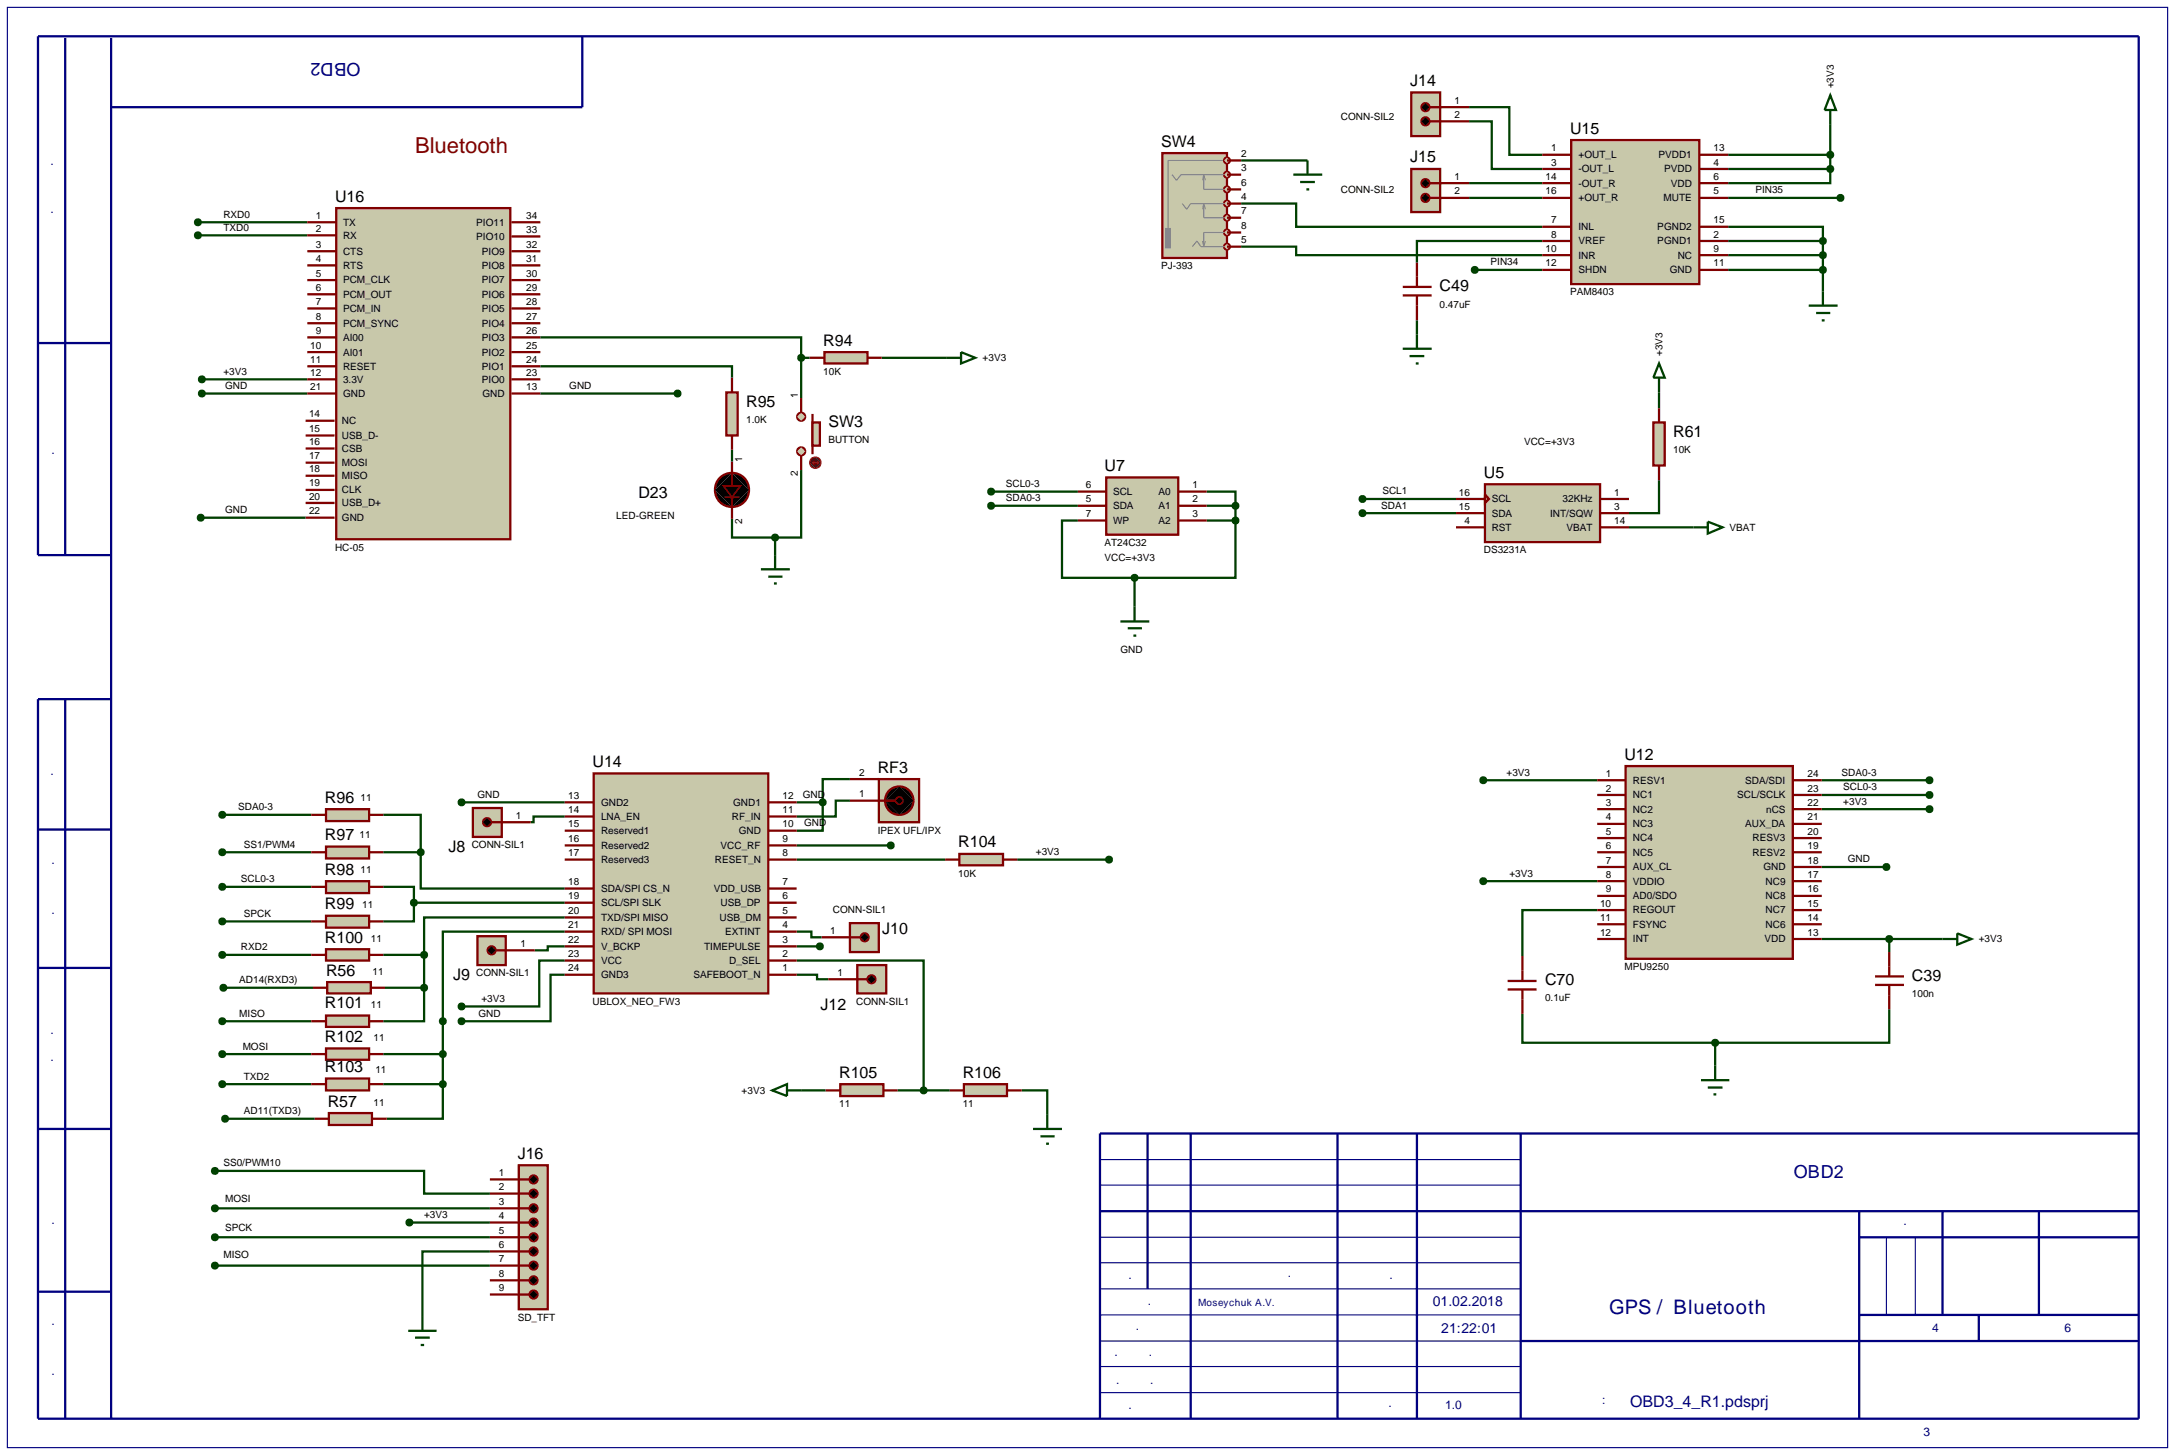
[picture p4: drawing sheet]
<svg xmlns="http://www.w3.org/2000/svg" width="384mm" height="257mm" viewBox="0 0 384 257" stroke-linecap="round" stroke-linejoin="round" font-family="sans-serif">
<defs><g id="words">
<text font-size="3.9" fill="#800000" x="73.2" y="27">Bluetooth</text>
<text font-size="3.5" fill="#000080" x="283.8" y="231.8">GPS / Bluetooth</text>
<g font-size="3.2" fill="#000080">
<text x="63.6" y="11.2" transform="rotate(-180 63.6 11.2)">OBD2</text>
<text x="316.4" y="207.7">OBD2</text>
</g>
<g font-size="2.8">
<text x="248.7" y="15.2">J14</text>
<text x="276.9" y="23.6">U15</text>
<text x="204.8" y="25.9">SW4</text>
<text x="248.7" y="28.7">J15</text>
<text x="59.1" y="35.6">U16</text>
<text x="253.9" y="51.4">C49</text>
<text x="145.2" y="61">R94</text>
<text x="131.6" y="71.8">R95</text>
<text x="146.1" y="75.3">SW3</text>
<text x="295.1" y="77.1">R61</text>
<text x="194.8" y="83.1">U7</text>
<text x="112.6" y="87.8">D23</text>
<text x="261.7" y="84.3">U5</text>
<text x="104.5" y="135.3">U14</text>
<text x="154.8" y="136.3">RF3</text>
<text x="286.5" y="134">U12</text>
<text x="57.3" y="141.6">R96</text>
<text x="57.3" y="148.2">R97</text>
<text x="169" y="149.5">R104</text>
<text x="57.3" y="154.3">R98</text>
<text x="79.1" y="150.3">J8</text>
<text x="57.3" y="160.4">R99</text>
<text x="57.3" y="166.3">R100</text>
<text x="155.6" y="164.7">J10</text>
<text x="57.5" y="172.1">R56</text>
<text x="79.9" y="172.9">J9</text>
<text x="272.5" y="173.8">C70</text>
<text x="337.2" y="173">C39</text>
<text x="57.3" y="177.9">R101</text>
<text x="144.7" y="178.2">J12</text>
<text x="57.3" y="183.8">R102</text>
<text x="57.3" y="189.1">R103</text>
<text x="148" y="190.1">R105</text>
<text x="169.8" y="190.1">R106</text>
<text x="57.8" y="195.2">R57</text>
<text x="91.3" y="204.4">J16</text>
</g>
<text font-size="2.8" fill="#000080" x="287.5" y="248.1">OBD3_4_R1.pdsprj</text>
<g font-size="2.5" fill="#000080">
<text x="252.7" y="230.3">01.02.2018</text>
<text x="254.2" y="235">21:22:01</text>
</g>
<g font-size="2.1" fill="#000080">
<text x="9.3" y="42.7" transform="rotate(-90 9.3 42.7)">Перв. примен.</text>
<text x="9.5" y="86.3" transform="rotate(-90 9.5 86.3)">Справ. №</text>
<text x="9.3" y="141.9" transform="rotate(-90 9.3 141.9)">Подп. и дата</text>
<text x="9.5" y="165.2" transform="rotate(-90 9.5 165.2)">Инв. № дубл.</text>
<text x="9.3" y="192.2" transform="rotate(-90 9.3 192.2)">Взам. инв. №</text>
<text x="9.5" y="221.1" transform="rotate(-90 9.5 221.1)">Подп. и дата</text>
<text x="332.2" y="216.1">Лит.</text>
<text x="195.1" y="225.5">Изм.</text>
<text x="218.4" y="225.2">№ докум.</text>
<text x="240" y="225.5">Подп.</text>
<text x="195.3" y="230.1">Разраб.</text>
<text x="195.3" y="234.6">Пров.</text>
<text x="195.3" y="239.2">Т.контр.</text>
<text x="340.8" y="234.9">4</text>
<text x="364.1" y="234.9">6</text>
<text x="195.3" y="244">Н.контр.</text>
<text x="9.5" y="246.5" transform="rotate(-90 9.5 246.5)">Инв. № подл.</text>
<text x="195.6" y="248.4">Утв.</text>
<text x="239" y="248.1">Ревиз.</text>
<text x="254.9" y="248.4">1.0</text>
<text x="269" y="247.6">Файл проекта:</text>
<text x="329.7" y="253.2">Формат А3</text>
</g>
<g font-size="1.8">
<text x="323.4" y="15.6" transform="rotate(-90 323.4 15.6)">+3V3</text>
<text x="236.5" y="21.1">CONN-SIL2</text>
<text x="256.5" y="18.3">1</text>
<text x="256.5" y="20.8">2</text>
<text x="218.9" y="27.7">2</text>
<text x="273.6" y="29.2">3</text>
<text x="273.6" y="26.7">1</text>
<text x="278.4" y="27.9">+OUT_L</text>
<text x="292.5" y="27.9">PVDD1</text>
<text x="302.2" y="26.7">13</text>
<text x="302.2" y="29.2">4</text>
<text x="218.9" y="35.3">4</text>
<text x="218.9" y="32.8">6</text>
<text x="218.9" y="30.2">3</text>
<text x="236.5" y="34.1">CONN-SIL2</text>
<text x="256.5" y="31.7">1</text>
<text x="256.5" y="34.3">2</text>
<text x="272.6" y="34.3">16</text>
<text x="272.6" y="31.7">14</text>
<text x="278.4" y="35.5">+OUT_R</text>
<text x="278.4" y="30.4">-OUT_L</text>
<text x="278.4" y="32.9">-OUT_R</text>
<text x="293.4" y="35.5">MUTE</text>
<text x="293.5" y="30.4">PVDD</text>
<text x="294.7" y="32.9">VDD</text>
<text x="302.2" y="31.7">6</text>
<text x="302.2" y="34.3">5</text>
<text x="309.6" y="34.1">PIN35</text>
<text x="39.4" y="38.4">RXD0</text>
<text x="39.4" y="40.7">TXD0</text>
<text x="55.7" y="40.9">2</text>
<text x="55.7" y="38.6">1</text>
<text x="60.5" y="39.8">TX</text>
<text x="84" y="39.8">PIO11</text>
<text x="92.8" y="38.6">34</text>
<text x="92.8" y="41.1">33</text>
<text x="218.9" y="40.4">8</text>
<text x="218.9" y="37.8">7</text>
<text x="273.6" y="39.4">7</text>
<text x="273.6" y="41.9">8</text>
<text x="278.4" y="40.6">INL</text>
<text x="292.3" y="40.6">PGND2</text>
<text x="302.2" y="41.9">2</text>
<text x="302.2" y="39.4">15</text>
<text x="55.7" y="46.2">4</text>
<text x="55.7" y="43.7">3</text>
<text x="60.5" y="42.1">RX</text>
<text x="60.5" y="47.4">RTS</text>
<text x="60.5" y="44.9">CTS</text>
<text x="84" y="42.3">PIO10</text>
<text x="85" y="44.9">PIO9</text>
<text x="85" y="47.4">PIO8</text>
<text x="92.8" y="43.7">32</text>
<text x="92.8" y="46.2">31</text>
<text x="204.8" y="47.5">PJ-393</text>
<text x="218.9" y="42.9">5</text>
<text x="262.9" y="46.8">PIN34</text>
<text x="272.6" y="44.4">10</text>
<text x="272.6" y="47">12</text>
<text x="278.4" y="43.1">VREF</text>
<text x="278.4" y="45.6">INR</text>
<text x="292.3" y="43.1">PGND1</text>
<text x="295.9" y="45.6">NC</text>
<text x="302.2" y="47">11</text>
<text x="302.2" y="44.4">9</text>
<text x="55.7" y="48.8">5</text>
<text x="55.7" y="53.8">7</text>
<text x="55.7" y="51.3">6</text>
<text x="60.5" y="50">PCM_CLK</text>
<text x="60.5" y="52.5">PCM_OUT</text>
<text x="85" y="50">PIO7</text>
<text x="85" y="52.5">PIO6</text>
<text x="92.8" y="48.8">30</text>
<text x="92.8" y="51.3">29</text>
<text x="92.8" y="53.8">28</text>
<text x="276.9" y="52.1">PAM8403</text>
<text x="278.4" y="48.2">SHDN</text>
<text x="294.5" y="48.2">GND</text>
<text x="55.7" y="58.9">9</text>
<text x="55.7" y="56.4">8</text>
<text x="60.5" y="55">PCM_IN</text>
<text x="60.5" y="57.6">PCM_SYNC</text>
<text x="85" y="55">PIO5</text>
<text x="85" y="57.6">PIO4</text>
<text x="92.8" y="56.4">27</text>
<text x="92.8" y="58.9">26</text>
<text x="253.9" y="54.3">0.47uF</text>
<text x="54.7" y="61.5">10</text>
<text x="54.7" y="64">11</text>
<text x="60.5" y="62.7">AI01</text>
<text x="60.5" y="65.2">RESET</text>
<text x="60.5" y="60.1">AI00</text>
<text x="85" y="62.7">PIO2</text>
<text x="85" y="65.2">PIO1</text>
<text x="85" y="60.1">PIO3</text>
<text x="92.8" y="61.5">25</text>
<text x="92.8" y="64">24</text>
<text x="173.3" y="63.7">+3V3</text>
<text x="293.2" y="62.8" transform="rotate(-90 293.2 62.8)">+3V3</text>
<text x="39.4" y="66.1">+3V3</text>
<text x="39.7" y="68.6">GND</text>
<text x="54.7" y="66.3">12</text>
<text x="54.7" y="68.8">21</text>
<text x="60.5" y="67.5">3.3V</text>
<text x="60.5" y="70">GND</text>
<text x="85" y="67.5">PIO0</text>
<text x="85.1" y="70">GND</text>
<text x="92.8" y="66.3">23</text>
<text x="92.8" y="68.8">13</text>
<text x="100.4" y="68.6">GND</text>
<text x="140.7" y="70.2" transform="rotate(-90 140.7 70.2)">1</text>
<text x="145.2" y="66.1">10K</text>
<text x="54.5" y="73.6">14</text>
<text x="54.5" y="76.2">15</text>
<text x="60.3" y="74.8">NC</text>
<text x="60.3" y="77.4">USB_D-</text>
<text x="131.6" y="74.6">1.0K</text>
<text x="54.5" y="78.5">16</text>
<text x="54.5" y="81">17</text>
<text x="54.5" y="83.3">18</text>
<text x="60.3" y="79.7">CSB</text>
<text x="60.3" y="82.2">MOSI</text>
<text x="130.9" y="81.4" transform="rotate(-90 130.9 81.4)">1</text>
<text x="140.7" y="83.9" transform="rotate(-90 140.7 83.9)">2</text>
<text x="146.1" y="78.1">BUTTON</text>
<text x="268.8" y="78.5">VCC=+3V3</text>
<text x="295.1" y="79.9">10K</text>
<text x="54.5" y="85.8">19</text>
<text x="54.5" y="88.1">20</text>
<text x="60.3" y="84.5">MISO</text>
<text x="60.3" y="87">CLK</text>
<text x="60.3" y="89.3">USB_D+</text>
<text x="177.4" y="85.9">SCL0-3</text>
<text x="177.4" y="88.4">SDA0-3</text>
<text x="191.5" y="86.1">6</text>
<text x="191.5" y="88.6">5</text>
<text x="196.3" y="87.3">SCL</text>
<text x="196.3" y="89.8">SDA</text>
<text x="204.3" y="89.8">A1</text>
<text x="204.3" y="87.3">A0</text>
<text x="210.3" y="88.6">2</text>
<text x="210.3" y="86.1">1</text>
<text x="243.6" y="89.7">SDA1</text>
<text x="243.8" y="87.2">SCL1</text>
<text x="257.3" y="89.9">15</text>
<text x="257.3" y="87.4">16</text>
<text x="263.1" y="88.6">SCL</text>
<text x="275.6" y="88.6">32KHz</text>
<text x="284.7" y="89.9">3</text>
<text x="284.7" y="87.4">1</text>
<text x="39.7" y="90.5">GND</text>
<text x="54.5" y="90.7">22</text>
<text x="60.3" y="91.9">GND</text>
<text x="108.7" y="91.6">LED-GREEN</text>
<text x="130.9" y="92.5" transform="rotate(-90 130.9 92.5)">2</text>
<text x="191.5" y="91.2">7</text>
<text x="196.3" y="92.4">WP</text>
<text x="204.3" y="92.4">A2</text>
<text x="210.3" y="91.2">3</text>
<text x="258.3" y="92.4">4</text>
<text x="263.1" y="91.1">SDA</text>
<text x="263.1" y="93.6">RST</text>
<text x="273.4" y="91.1">INT/SQW</text>
<text x="276.3" y="93.6">VBAT</text>
<text x="284.7" y="92.4">14</text>
<text x="305" y="93.6">VBAT</text>
<text x="59.1" y="97.1">HC-05</text>
<text x="194.8" y="96.3">AT24C32</text>
<text x="194.8" y="98.9">VCC=+3V3</text>
<text x="261.7" y="97.6">DS3231A</text>
<text x="197.6" y="115.2">GND</text>
<text x="151.5" y="136.8">2</text>
<text x="265.7" y="136.8">+3V3</text>
<text x="283.2" y="137">1</text>
<text x="318.8" y="137">24</text>
<text x="324.8" y="136.8">SDA0-3</text>
<text x="42" y="142.9">SDA0-3</text>
<text x="63.6" y="141.2">11</text>
<text x="84.2" y="140.7">GND</text>
<text x="100.2" y="140.9">13</text>
<text x="100.2" y="143.4">14</text>
<text x="106" y="142.1">GND2</text>
<text x="129.3" y="142.1">GND1</text>
<text x="138" y="143.4">11</text>
<text x="138" y="140.9">12</text>
<text x="141.6" y="140.7">GND</text>
<text x="151.5" y="140.6">1</text>
<text x="283.2" y="142.1">3</text>
<text x="283.2" y="139.6">2</text>
<text x="288" y="143.3">NC2</text>
<text x="288" y="140.8">NC1</text>
<text x="288" y="138.2">RESV1</text>
<text x="306.4" y="140.8">SCL/SCLK</text>
<text x="307.8" y="138.2">SDA/SDI</text>
<text x="311.5" y="143.3">nCS</text>
<text x="318.8" y="142.1">22</text>
<text x="318.8" y="139.6">23</text>
<text x="325.1" y="139.4">SCL0-3</text>
<text x="325.1" y="141.9">+3V3</text>
<text x="43" y="149.5">SS1/PWM4</text>
<text x="63.4" y="147.8">11</text>
<text x="83.2" y="149.6">CONN-SIL1</text>
<text x="91" y="144.4">1</text>
<text x="100.2" y="145.9">15</text>
<text x="100.2" y="148.5">16</text>
<text x="106" y="144.6">LNA_EN</text>
<text x="106" y="147.1">Reserved1</text>
<text x="106" y="149.7">Reserved2</text>
<text x="127.1" y="149.7">VCC_RF</text>
<text x="129.1" y="144.6">RF_IN</text>
<text x="130.3" y="147.1">GND</text>
<text x="138" y="148.5">9</text>
<text x="138" y="145.9">10</text>
<text x="141.8" y="145.7">GND</text>
<text x="154.8" y="147">IPEX UFL/IPX</text>
<text x="283.2" y="149.7">6</text>
<text x="283.2" y="147.2">5</text>
<text x="283.2" y="144.7">4</text>
<text x="288" y="148.4">NC4</text>
<text x="288" y="145.9">NC3</text>
<text x="307.8" y="145.9">AUX_DA</text>
<text x="309.1" y="148.4">RESV3</text>
<text x="318.8" y="149.7">19</text>
<text x="318.8" y="147.2">20</text>
<text x="318.8" y="144.7">21</text>
<text x="42.5" y="155.6">SCL0-3</text>
<text x="63.6" y="153.9">11</text>
<text x="100.2" y="151">17</text>
<text x="106" y="152.2">Reserved3</text>
<text x="126.1" y="152.2">RESET_N</text>
<text x="138" y="151">8</text>
<text x="169" y="154.6">10K</text>
<text x="182.7" y="150.8">+3V3</text>
<text x="266.2" y="154.6">+3V3</text>
<text x="283.2" y="152.3">7</text>
<text x="283.2" y="154.8">8</text>
<text x="288" y="153.5">AUX_CL</text>
<text x="288" y="150.9">NC5</text>
<text x="288" y="156">VDDIO</text>
<text x="309.1" y="150.9">RESV2</text>
<text x="311" y="153.5">GND</text>
<text x="311.4" y="156">NC9</text>
<text x="318.8" y="152.3">18</text>
<text x="318.8" y="154.8">17</text>
<text x="325.9" y="152.1">GND</text>
<text x="43" y="161.7">SPCK</text>
<text x="63.9" y="160.2">11</text>
<text x="100.2" y="161.2">20</text>
<text x="100.2" y="156.1">18</text>
<text x="100.2" y="158.6">19</text>
<text x="106" y="157.3">SDA/SPI CS_N</text>
<text x="106" y="159.8">SCL/SPI SLK</text>
<text x="125.9" y="157.3">VDD_USB</text>
<text x="127.1" y="159.8">USB_DP</text>
<text x="138" y="161.2">5</text>
<text x="138" y="158.6">6</text>
<text x="138" y="156.1">7</text>
<text x="146.9" y="161">CONN-SIL1</text>
<text x="282.2" y="159.9">10</text>
<text x="283.2" y="157.4">9</text>
<text x="288" y="161.1">REGOUT</text>
<text x="288" y="158.6">AD0/SDO</text>
<text x="311.4" y="161.1">NC7</text>
<text x="311.4" y="158.6">NC8</text>
<text x="318.8" y="159.9">15</text>
<text x="318.8" y="157.4">16</text>
<text x="42.5" y="167.6">RXD2</text>
<text x="65.4" y="166.1">11</text>
<text x="91.8" y="167">1</text>
<text x="100.2" y="163.7">21</text>
<text x="100.2" y="166.3">22</text>
<text x="106" y="162.4">TXD/SPI MISO</text>
<text x="106" y="164.9">RXD/ SPI MOSI</text>
<text x="106" y="167.5">V_BCKP</text>
<text x="124.2" y="167.5">TIMEPULSE</text>
<text x="126.9" y="162.4">USB_DM</text>
<text x="127.9" y="164.9">EXTINT</text>
<text x="138" y="166.3">3</text>
<text x="138" y="163.7">4</text>
<text x="146.4" y="164.7">1</text>
<text x="282.2" y="165">12</text>
<text x="282.2" y="162.4">11</text>
<text x="288" y="166.2">INT</text>
<text x="288" y="163.6">FSYNC</text>
<text x="311.2" y="166.2">VDD</text>
<text x="311.4" y="163.6">NC6</text>
<text x="318.8" y="165">13</text>
<text x="318.8" y="162.4">14</text>
<text x="349" y="166.2">+3V3</text>
<text x="42.2" y="173.4">AD14(RXD3)</text>
<text x="65.7" y="171.9">11</text>
<text x="84" y="172.2">CONN-SIL1</text>
<text x="100.2" y="168.8">23</text>
<text x="100.2" y="171.3">24</text>
<text x="106" y="170">VCC</text>
<text x="106" y="172.5">GND3</text>
<text x="122.3" y="172.5">SAFEBOOT_N</text>
<text x="128.6" y="170">D_SEL</text>
<text x="138" y="171.3">1</text>
<text x="138" y="168.8">2</text>
<text x="147.7" y="172.1">1</text>
<text x="286.5" y="171.1">MPU9250</text>
<text x="42.2" y="179.3">MISO</text>
<text x="65.4" y="177.8">11</text>
<text x="84.4" y="179.3">GND</text>
<text x="84.9" y="176.7">+3V3</text>
<text x="104.5" y="177.2">UBLOX_NEO_FW3</text>
<text x="151" y="177.2">CONN-SIL1</text>
<text x="272.5" y="176.6">0.1uF</text>
<text x="337.2" y="175.8">100n</text>
<text x="42.8" y="185.1">MOSI</text>
<text x="65.9" y="183.6">11</text>
<text x="43" y="190.4">TXD2</text>
<text x="66.2" y="189.2">11</text>
<text x="43" y="196.5">AD11(TXD3)</text>
<text x="65.9" y="195">11</text>
<text x="130.8" y="192.9">+3V3</text>
<text x="148" y="195.3">11</text>
<text x="169.8" y="195.3">11</text>
<text x="39.4" y="205.7">SS0/PWM10</text>
<text x="88" y="207.4">1</text>
<text x="88" y="209.9">2</text>
<text x="39.7" y="212">MOSI</text>
<text x="74.8" y="214.8">+3V3</text>
<text x="88" y="212.5">3</text>
<text x="88" y="215">4</text>
<text x="39.4" y="221.9">MISO</text>
<text x="39.7" y="217.1">SPCK</text>
<text x="88" y="217.6">5</text>
<text x="88" y="220.1">6</text>
<text x="88" y="222.6">7</text>
<text x="88" y="225.2">8</text>
<text x="88" y="227.7">9</text>
<text x="91.3" y="232.9">SD_TFT</text>
</g>
<text font-size="1.8" fill="#000080" x="211.3" y="230.4">Moseychuk A.V.</text>
</g></defs>
<path d="M1.3 1.3h381v254h-381zM194 218.2h74.2M194 209h74.2M194 204.5h74.2M332.7 218.2v13.7M337.8 218.2v13.7M194 222.7h74.2M194 231.9h74.2M194 236.5h74.2M194 227.3h74.2M194 241h74.2M194 245.6h74.2" fill="none" stroke="#000080" stroke-width=".2"/>
<g fill="none" stroke="#000080" stroke-width=".4">
<path d="M11.5 6.7v91.2M19.6 6.7v243.5M102.7 6.4v12.5h-83.1M6.7 60.5h12.9M19.6 97.9h-12.9v-91.5h370.5v243.8h-370.5v-126.9h12.9M11.5 123.3v126.9M6.7 146.3h12.9M6.7 170.7h12.9M6.7 199.1h12.9M202.4 199.9v27.4M210 199.9v50.3M235.9 199.9v50.3"/>
<path d="M249.9 199.9v50.3M268.2 199.9v50.3M377.2 199.9h-183.2v50.3M194 213.6h183.2M327.9 213.6v36.6M327.9 218.2h49.3M342.6 213.6v18.3M359.6 213.6v18.3M6.7 227.8h12.9M268.2 236.5h109M327.9 231.9h49.3M349 231.9v4.6"/>
</g>
<g fill="none" stroke="#004000" stroke-width=".4">
<path d="M259.1 18.9h7.1v8.4h5.8M34.9 39.2h19.3M218.9 35.9h9.7v4.1h43.4M218.9 28.3h11.7M259.1 21.4h4v8.4h8.9M259.1 32.3h12.9M259.1 34.9h12.9M304.8 34.9h19.8M304.8 29.8h18M304.8 27.3h18M322.8 29.8v2.5h-18M322.8 21.9v7.9"/>
<path d="M34.9 41.5h19.3M95.3 59.5h46v3.6M218.9 43.5h9.7v1.5h43.4M249.9 56.5v2.5M260.1 47.6h11.9M272 42.5h-22.1v3.8M304.8 40h16.7v2.5M304.8 47.6h16.7M304.8 42.5h16.7M304.8 45h16.7M321.5 42.5v8.9M35.6 66.9h18.6"/>
<path d="M35.6 69.4h18.6M95.3 64.6h33.8v2M95.3 69.4h24.2M129.1 79.3v2.1M141.3 63.1h1.5M141.3 63.1v7.1M155.5 63.1h11.5M292.6 69.2v2.8M35.4 91.3h18.5M129.1 91.5v3.3h7.6M136.7 94.8v3.1M141.3 82.9v11.9h-4.6"/>
<path d="M174.8 86.7h15.3M174.8 89.2h15.3M190.1 91.8h-2.8v10.1h12.8M212.8 86.7h5.1v2.5M212.8 89.2h5.1M212.8 91.8h5.1M217.9 91.8v10.1h-17.8M217.9 89.2v2.6M240.3 88h16.5M240.3 90.5h16.5M287.3 93h11.4M292.6 84.7v5.8h-5.3"/>
<path d="M200.1 101.9v5.1M149.9 137.4h-4.8v4.1M261.6 137.6h20.1M321.3 137.6h19M39.2 150.3h15.7M39.2 143.7h15.7M39.2 156.4h15.7M67.6 143.7h6.6v6.6M67.6 156.4h5.4v2.8M67.6 150.3h6.6M73 159.2v3.3h-5.4M73 159.2h26.6"/>
<path d="M74.2 150.3v6.4h25.4M81.4 141.5h18.2M99.6 144h-5.5v1h-.5M140.5 141.5h4.6M140.5 149.1h16.6M140.5 151.6h26.2M145.1 141.5v5h-4.6M149.9 141.2h-2.5v2.8h-6.9M179.4 151.6h16.2M261.6 155.4h20.1M321.3 140.2h19M321.3 142.7h19"/>
<path d="M321.3 152.9h11.4M39.2 168.4h15.7M39.2 162.5h15.7M39.4 174.2h15.8M67.6 168.4h7.2M67.9 174.2h6.9M74.8 174.2v5.9h-7.2M74.8 168.4v5.8M99.6 169.4h-4.5v8.1h-13.7M99.6 171.9h-2.5v8.2h-15.7M99.6 161.8h-24.8v6.6M99.6 164.3h-21.5v26.9"/>
<path d="M99.6 166.9h-3v.7h-2.3M140.5 164.3h2.6v1h1.8M140.5 171.9h3.6v.8h2M140.5 169.4h22.4v22.9M140.5 166.9h4.1M268.5 178.8v5.1h34M281.7 160.5h-13.2v8.1M321.3 165.6h21.3M333.2 178v5.9h-30.7M333.2 165.6v2.3M39.2 180.1h15.7M39.2 185.9h15.7"/>
<path d="M39.2 191.2h15.7M39.7 197.3h15.8M67.6 185.9h10.5M67.6 191.2h10.5M78.1 191.2v6.1h-9.9M141.3 192.3h4.3M158.3 192.3h9.2M180.2 192.3h4.5v4.3M302.5 183.9v4M37.9 206.5h36.9v4h11.6M37.9 213.1h48.5M37.9 218.2h48.5"/>
<path d="M72.2 215.6h14.2M37.9 223.2h48.5M86.4 220.7h-11.9v11.4"/>
</g>
<g fill="#c8c8aa" stroke="#800000" stroke-width=".4">
<path d="M140.8 79.1l.5-.2-.7 .7zM141.3 78.9a.68 .68 0 0 1 .7 .7zM141.3 80.3l.7-.7a.68 .68 0 0 1-.7 .7zM140.6 79.6l.7 .7a.68 .68 0 0 1-.7-.7z"/>
<path d="M140.8 73l.5-.2-.7 .7zM141.3 72.8a.68 .68 0 0 1 .7 .7zM141.3 74.2l.7-.7a.68 .68 0 0 1-.7 .7zM140.6 73.5l.7 .7a.68 .68 0 0 1-.7-.7z"/>
</g>
<g fill="#c8c8aa">
<path d="M141.3 78.9l.7 .7-.7 .7-.7-.7z"/>
<path d="M141.3 72.8l.7 .7-.7 .7-.7-.7z"/>
</g>
<path d="M143.3 73v7.1" fill="none" stroke="#800000" stroke-width=".4"/>
<path d="M143.3 74.5h1.3v4.1h-1.3z" fill="#c8c8aa" stroke="#800000" stroke-width=".4"/>
<path d="M141.3 70.2v2.5M141.3 80.3v2.6" fill="none" stroke="#800000" stroke-width=".4"/>
<path d="M143.1 80.9l.7-.3-1 1zM143.8 80.6a.94 .94 0 0 1 1 1zM144.8 81.6a.94 .94 0 0 1-1 1zM142.8 81.6l1 1a.94 .94 0 0 1-1-1z" fill="#400000" stroke="#f00" stroke-width=".2"/>
<path d="M142.8 81.6l1-1 1 1-1 1z" fill="#400000"/>
<path d="M143.3 81.6h1.1M143.3 81.6l.3 .3M143.6 81.4l-.3 .2M144.1 81.4l.3 .2M144.4 81.6l-.3 .3" fill="none" stroke="#f00" stroke-width=".2"/>
<path d="M145.4 62.1h7.6v2h-7.6z" fill="#c8c8aa" stroke="#800000" stroke-width=".4"/>
<path d="M142.8 63.1h2.6M153 63.1h2.5" fill="none" stroke="#800000" stroke-width=".4"/>
<path d="M167 63.1h2.5M169.5 62.1l2.5 1-2.5 1zM136.7 97.9v2.5M134.2 100.4h5.1M135.5 101.7h2.5M136.5 102.9h.5" fill="none" stroke="#004000" stroke-width=".4"/>
<path d="M128.1 69.2h2v7.6h-2z" fill="#c8c8aa" stroke="#800000" stroke-width=".4"/>
<path d="M129.1 66.6v2.6M129.1 76.8v2.5M129.1 81.4v4.3M129.1 87.7v3.8" fill="none" stroke="#800000" stroke-width=".4"/>
<path d="M126.7 84.5a2.97 2.97 0 0 1 2.4-1.1l-3 3 .1-.7zM129.1 83.4a2.95 2.95 0 0 1 3 3zM132.1 86.4a2.95 2.95 0 0 1-3 3zM126.1 86.4l3 3a2.95 2.95 0 0 1-3-3z" fill="#000" stroke="#800000" stroke-width=".4"/>
<path d="M126.1 86.4l3-3 3 3-3 3z" fill="#000"/>
<path d="M127.8 87.7h2.6" fill="none" stroke="#800000" stroke-width=".3"/>
<path d="M127.6 85.7h3l-1.5 2z" fill="#000" stroke="#800000" stroke-width=".3"/>
<path d="M136.4 94.4l.3-.1-.5 .5zM136.7 94.3l.3 .1 .2 .4zM137.2 94.8l-.1 .3-.4 .2zM136.2 94.8l.5 .5-.4-.2z" fill="#004000" stroke="#004000" stroke-width=".4"/>
<path d="M136.2 94.8l.5-.5 .5 .5-.5 .5z" fill="#004000"/>
<path d="M141 62.7l.3-.1-.5 .5zM141.3 62.6l.3 .1 .2 .4zM141.3 63.6l.5-.5-.2 .4zM140.8 63.1l.5 .5-.3-.1z" fill="#004000" stroke="#004000" stroke-width=".4"/>
<path d="M140.8 63.1l.5-.5 .5 .5-.5 .5z" fill="#004000"/>
<path d="M104.7 136.4h30.8v38.8h-30.8z" fill="#c8c8aa" stroke="#800000" stroke-width=".4"/>
<g fill="none" stroke="#800000" stroke-width=".4">
<path d="M99.6 141.5h5.1M99.6 156.7h5.1M99.6 159.2h5.1M99.6 151.6h5.1M99.6 149.1h5.1M99.6 146.5h5.1M99.6 144h5.1M135.5 141.5h5M135.5 156.7h5M135.5 159.2h5M135.5 151.6h5M135.5 149.1h5"/>
<path d="M135.5 146.5h5M135.5 144h5M99.6 161.8h5.1M99.6 164.3h5.1M99.6 166.9h5.1M99.6 169.4h5.1M99.6 171.9h5.1M135.5 161.8h5M135.5 164.3h5M135.5 166.9h5M135.5 169.4h5M135.5 171.9h5"/>
</g>
<path d="M155 137.4h7.1v7.6h-7.1z" fill="#c8c8aa" stroke="#800000" stroke-width=".4"/>
<g fill="#000" stroke="#800000" stroke-width=".4">
<path d="M156.6 139.6a2.48 2.48 0 0 1 2-.9l-2.5 2.5 .1-.6zM158.6 138.7a2.48 2.48 0 0 1 2.5 2.5zM161.1 141.2a2.48 2.48 0 0 1-2.5 2.5zM156.1 141.2l2.5 2.5a2.48 2.48 0 0 1-2.5-2.5z"/>
<path d="M158.2 140.8l.4-.2-.6 .6zM158.6 140.6a.65 .65 0 0 1 .6 .6zM159.2 141.2a.65 .65 0 0 1-.6 .6zM158 141.2l.6 .6a.65 .65 0 0 1-.6-.6z"/>
</g>
<path d="M156.1 141.2l2.5-2.5 2.5 2.5-2.5 2.5zM158 141.2l.6-.6 .6 .6-.6 .6z" fill="#000"/>
<path d="M149.9 137.4h5.1M149.9 141.2h8.2" fill="none" stroke="#800000" stroke-width=".4"/>
<path d="M81 141.2l.4-.2-.5 .5zM81.4 141l.3 .1 .2 .4zM81.9 141.5l-.2 .4-.3 .1zM80.9 141.5l.5 .5-.4-.2z" fill="#004000" stroke="#004000" stroke-width=".4"/>
<path d="M80.9 141.5l.5-.5 .5 .5-.5 .5z" fill="#004000"/>
<path d="M81.1 177.1l.3-.1-.5 .5zM81.4 177l.3 .1 .2 .4zM81.9 177.5l-.2 .4-.3 .1zM80.9 177.5l.5 .5-.3-.1z" fill="#004000" stroke="#004000" stroke-width=".4"/>
<path d="M81.4 177l.5 .5-.5 .5-.5-.5z" fill="#004000"/>
<path d="M81.1 179.7l.3-.1-.5 .5zM81.4 179.6l.3 .1 .2 .4zM81.9 180.1l-.2 .4-.3 .1zM80.9 180.1l.5 .5-.4-.2z" fill="#004000" stroke="#004000" stroke-width=".4"/>
<path d="M81.4 179.6l.5 .5-.5 .5-.5-.5z" fill="#004000"/>
<path d="M144.2 166.6l.4-.2-.5 .5zM144.6 166.4l.4 .2 .1 .3zM145.1 166.9l-.1 .3-.4 .2zM144.1 166.9l.5 .5-.4-.2z" fill="#004000" stroke="#004000" stroke-width=".4"/>
<path d="M144.1 166.9l.5-.5 .5 .5-.5 .5z" fill="#004000"/>
<path d="M156.8 148.7l.3-.1-.5 .5zM157.1 148.6l.4 .2 .1 .3zM157.6 149.1l-.1 .3-.4 .2zM156.6 149.1l.5 .5-.3-.1z" fill="#004000" stroke="#004000" stroke-width=".4"/>
<path d="M157.1 148.6l.5 .5-.5 .5-.5-.5z" fill="#004000"/>
<path d="M144.7 141.2l.4-.2-.5 .5zM145.1 141l.3 .1 .2 .4zM145.6 141.5l-.1 .3-.4 .2zM144.6 141.5l.5 .5-.4-.2z" fill="#004000" stroke="#004000" stroke-width=".4"/>
<path d="M144.6 141.5l.5-.5 .5 .5-.5 .5z" fill="#004000"/>
<path d="M57.5 142.7h7.6v2.1h-7.6z" fill="#c8c8aa" stroke="#800000" stroke-width=".4"/>
<path d="M54.9 143.7h2.6M65.1 143.7h2.5" fill="none" stroke="#800000" stroke-width=".4"/>
<path d="M57.5 149.3h7.6v2.1h-7.6z" fill="#c8c8aa" stroke="#800000" stroke-width=".4"/>
<path d="M54.9 150.3h2.6M65.1 150.3h2.5" fill="none" stroke="#800000" stroke-width=".4"/>
<path d="M57.5 155.4h7.6v2.1h-7.6z" fill="#c8c8aa" stroke="#800000" stroke-width=".4"/>
<path d="M54.9 156.4h2.6M65.1 156.4h2.5" fill="none" stroke="#800000" stroke-width=".4"/>
<path d="M57.5 161.5h7.6v2.1h-7.6z" fill="#c8c8aa" stroke="#800000" stroke-width=".4"/>
<path d="M54.9 162.5h2.6M65.1 162.5h2.5" fill="none" stroke="#800000" stroke-width=".4"/>
<path d="M57.5 167.4h7.6v2h-7.6z" fill="#c8c8aa" stroke="#800000" stroke-width=".4"/>
<path d="M54.9 168.4h2.6M65.1 168.4h2.5" fill="none" stroke="#800000" stroke-width=".4"/>
<path d="M57.5 179.1h7.6v2h-7.6z" fill="#c8c8aa" stroke="#800000" stroke-width=".4"/>
<path d="M54.9 180.1h2.6M65.1 180.1h2.5" fill="none" stroke="#800000" stroke-width=".4"/>
<path d="M57.5 184.9h7.6v2h-7.6z" fill="#c8c8aa" stroke="#800000" stroke-width=".4"/>
<path d="M54.9 185.9h2.6M65.1 185.9h2.5" fill="none" stroke="#800000" stroke-width=".4"/>
<path d="M57.5 190.2h7.6v2.1h-7.6z" fill="#c8c8aa" stroke="#800000" stroke-width=".4"/>
<path d="M54.9 191.2h2.6M65.1 191.2h2.5" fill="none" stroke="#800000" stroke-width=".4"/>
<path d="M73.8 150l.4-.2-.5 .5zM74.2 149.8l.4 .2 .1 .3zM74.2 150.8l.5-.5-.1 .3zM73.7 150.3l.5 .5-.4-.2z" fill="#004000" stroke="#004000" stroke-width=".4"/>
<path d="M73.7 150.3l.5-.5 .5 .5-.5 .5z" fill="#004000"/>
<path d="M72.7 158.8l.3-.1-.5 .5zM73 158.7l.3 .1 .2 .4zM73.5 159.2l-.2 .4-.3 .1zM72.5 159.2l.5 .5-.4-.2z" fill="#004000" stroke="#004000" stroke-width=".4"/>
<path d="M73 158.7l.5 .5-.5 .5-.5-.5z" fill="#004000"/>
<path d="M74.4 168.1l.4-.2-.5 .5zM74.8 167.9l.3 .1 .2 .4zM75.3 168.4l-.1 .3-.4 .2zM74.3 168.4l.5 .5-.4-.2z" fill="#004000" stroke="#004000" stroke-width=".4"/>
<path d="M74.3 168.4l.5-.5 .5 .5-.5 .5z" fill="#004000"/>
<path d="M77.8 179.7l.3-.1-.5 .5zM78.1 179.6l.4 .2 .1 .3zM78.6 180.1l-.1 .3-.4 .2zM77.6 180.1l.5 .5-.3-.1z" fill="#004000" stroke="#004000" stroke-width=".4"/>
<path d="M78.1 179.6l.5 .5-.5 .5-.5-.5z" fill="#004000"/>
<path d="M38.9 143.3l.3-.1-.5 .5zM39.2 143.2l.3 .1 .2 .4zM39.2 144.2l.5-.5-.2 .4zM38.7 143.7l.5 .5-.4-.2z" fill="#004000" stroke="#004000" stroke-width=".4"/>
<path d="M39.2 143.2l.5 .5-.5 .5-.5-.5z" fill="#004000"/>
<path d="M38.8 150l.4-.2-.5 .5zM39.2 149.8l.3 .1 .2 .4zM39.2 150.8l.5-.5-.1 .3zM38.7 150.3l.5 .5-.4-.2z" fill="#004000" stroke="#004000" stroke-width=".4"/>
<path d="M38.7 150.3l.5-.5 .5 .5-.5 .5z" fill="#004000"/>
<path d="M38.9 156l.3-.1-.5 .5zM39.2 155.9l.3 .1 .2 .4zM39.2 156.9l.5-.5-.2 .4zM38.7 156.4l.5 .5-.4-.2z" fill="#004000" stroke="#004000" stroke-width=".4"/>
<path d="M39.2 155.9l.5 .5-.5 .5-.5-.5z" fill="#004000"/>
<path d="M38.8 162.2l.4-.2-.5 .5zM39.2 162l.3 .1 .2 .4zM39.2 163l.5-.5-.2 .4zM38.7 162.5l.5 .5-.3-.1z" fill="#004000" stroke="#004000" stroke-width=".4"/>
<path d="M39.2 162l.5 .5-.5 .5-.5-.5z" fill="#004000"/>
<path d="M38.8 168.1l.4-.2-.5 .5zM39.2 167.9l.3 .1 .2 .4zM39.7 168.4l-.2 .4-.3 .1zM38.7 168.4l.5 .5-.4-.2z" fill="#004000" stroke="#004000" stroke-width=".4"/>
<path d="M38.7 168.4l.5-.5 .5 .5-.5 .5z" fill="#004000"/>
<path d="M38.9 179.7l.3-.1-.5 .5zM39.2 179.6l.3 .1 .2 .4zM39.7 180.1l-.2 .4-.3 .1zM38.7 180.1l.5 .5-.4-.2z" fill="#004000" stroke="#004000" stroke-width=".4"/>
<path d="M39.2 179.6l.5 .5-.5 .5-.5-.5z" fill="#004000"/>
<path d="M38.9 185.5l.3-.1-.5 .5zM39.2 185.4l.3 .1 .2 .4zM39.2 186.4l.5-.5-.2 .4zM38.7 185.9l.5 .5-.3-.1z" fill="#004000" stroke="#004000" stroke-width=".4"/>
<path d="M39.2 185.4l.5 .5-.5 .5-.5-.5z" fill="#004000"/>
<path d="M38.8 190.9l.4-.2-.5 .5zM39.2 190.7l.3 .1 .2 .4zM39.7 191.2l-.2 .4-.3 .1zM38.7 191.2l.5 .5-.4-.2z" fill="#004000" stroke="#004000" stroke-width=".4"/>
<path d="M38.7 191.2l.5-.5 .5 .5-.5 .5z" fill="#004000"/>
<path d="M169.2 150.6h7.7v2h-7.7z" fill="#c8c8aa" stroke="#800000" stroke-width=".4"/>
<path d="M166.7 151.6h2.5M176.9 151.6h2.5" fill="none" stroke="#800000" stroke-width=".4"/>
<path d="M195.2 151.3l.4-.2-.5 .5zM195.6 151.1l.4 .2 .1 .3zM196.1 151.6l-.1 .3-.4 .2zM195.1 151.6l.5 .5-.4-.2z" fill="#004000" stroke="#004000" stroke-width=".4"/>
<path d="M195.1 151.6l.5-.5 .5 .5-.5 .5z" fill="#004000"/>
<path d="M148.2 191.2h7.6v2.1h-7.6z" fill="#c8c8aa" stroke="#800000" stroke-width=".4"/>
<path d="M145.6 192.3h2.6M155.8 192.3h2.5" fill="none" stroke="#800000" stroke-width=".4"/>
<path d="M170 191.2h7.6v2.1h-7.6z" fill="#c8c8aa" stroke="#800000" stroke-width=".4"/>
<path d="M167.5 192.3h2.5M177.6 192.3h2.6" fill="none" stroke="#800000" stroke-width=".4"/>
<path d="M83.4 142.5h5.1v5.1h-5.1z" fill="#c8c8aa" stroke="#800000" stroke-width=".4"/>
<path d="M86.7 145h6.9" fill="none" stroke="#800000" stroke-width=".4"/>
<path d="M85.4 144.5l.5-.2-.7 .7zM85.9 144.3a.68 .68 0 0 1 .7 .7zM86.6 145a.68 .68 0 0 1-.7 .7zM85.2 145l.7 .7a.68 .68 0 0 1-.7-.7z" fill="#000" stroke="#800000" stroke-width=".4"/>
<path d="M85.9 144.3l.7 .7-.7 .7-.7-.7z" fill="#000"/>
<path d="M84.2 165.1h5v5.1h-5z" fill="#c8c8aa" stroke="#800000" stroke-width=".4"/>
<path d="M87.5 167.6h6.8" fill="none" stroke="#800000" stroke-width=".4"/>
<path d="M86.2 167.1l.5-.2-.7 .7zM86.7 166.9a.68 .68 0 0 1 .7 .7zM87.4 167.6a.68 .68 0 0 1-.7 .7zM86 167.6l.7 .7a.68 .68 0 0 1-.7-.7z" fill="#000" stroke="#800000" stroke-width=".4"/>
<path d="M86.7 166.9l.7 .7-.7 .7-.7-.7z" fill="#000"/>
<path d="M149.9 162.8h5.1v5.1h-5.1z" fill="#c8c8aa" stroke="#800000" stroke-width=".4"/>
<path d="M144.9 165.3h6.8" fill="none" stroke="#800000" stroke-width=".4"/>
<path d="M152 164.8l.5-.2-.7 .7zM152.5 164.6a.68 .68 0 0 1 .7 .7zM152.5 166l.7-.7a.68 .68 0 0 1-.7 .7zM151.8 165.3l.7 .7a.68 .68 0 0 1-.7-.7z" fill="#000" stroke="#800000" stroke-width=".4"/>
<path d="M151.8 165.3l.7-.7 .7 .7-.7 .7z" fill="#000"/>
<path d="M151.2 170.2h5.1v5h-5.1z" fill="#c8c8aa" stroke="#800000" stroke-width=".4"/>
<path d="M146.1 172.7h6.9" fill="none" stroke="#800000" stroke-width=".4"/>
<path d="M153.2 172.2l.5-.2-.7 .7zM153.7 172a.68 .68 0 0 1 .7 .7zM153.7 173.4l.7-.7a.68 .68 0 0 1-.7 .7zM153 172.7l.7 .7a.68 .68 0 0 1-.7-.7z" fill="#000" stroke="#800000" stroke-width=".4"/>
<path d="M153 172.7l.7-.7 .7 .7-.7 .7z" fill="#000"/>
<path d="M277.1 24.7h22.6v25.4h-22.6z" fill="#c8c8aa" stroke="#800000" stroke-width=".4"/>
<g fill="none" stroke="#800000" stroke-width=".4">
<path d="M272 32.3h5.1M272 34.9h5.1M272 27.3h5.1M272 29.8h5.1M299.7 32.3h5.1M299.7 34.9h5.1M299.7 27.3h5.1M299.7 29.8h5.1M272 42.5h5.1M272 47.6h5.1M272 40h5.1M272 45h5.1"/>
<path d="M299.7 42.5h5.1M299.7 47.6h5.1M299.7 40h5.1M299.7 45h5.1"/>
</g>
<path d="M248.9 16.3h5.1v7.7h-5.1z" fill="#c8c8aa" stroke="#800000" stroke-width=".4"/>
<path d="M252.2 18.9h6.9M252.2 21.4h6.9" fill="none" stroke="#800000" stroke-width=".4"/>
<g fill="#000" stroke="#800000" stroke-width=".4">
<path d="M250.9 18.4l.5-.2-.7 .7zM251.4 18.2a.68 .68 0 0 1 .7 .7zM252.1 18.9a.68 .68 0 0 1-.7 .7zM250.7 18.9l.7 .7a.68 .68 0 0 1-.7-.7z"/>
<path d="M250.9 20.9l.5-.2-.7 .7zM251.4 20.7a.68 .68 0 0 1 .7 .7zM252.1 21.4a.68 .68 0 0 1-.7 .7zM250.7 21.4l.7 .7a.68 .68 0 0 1-.7-.7z"/>
</g>
<path d="M251.4 18.2l.7 .7-.7 .7-.7-.7zM250.7 21.4l.7-.7 .7 .7-.7 .7z" fill="#000"/>
<path d="M248.9 29.8h5.1v7.6h-5.1z" fill="#c8c8aa" stroke="#800000" stroke-width=".4"/>
<path d="M252.2 32.3h6.9M252.2 34.9h6.9" fill="none" stroke="#800000" stroke-width=".4"/>
<g fill="#000" stroke="#800000" stroke-width=".4">
<path d="M250.9 31.8l.5-.2-.7 .7zM251.4 31.6a.68 .68 0 0 1 .7 .7zM251.4 33l.7-.7a.68 .68 0 0 1-.7 .7zM250.7 32.3l.7 .7a.68 .68 0 0 1-.7-.7z"/>
<path d="M250.9 34.4l.5-.2-.7 .7zM251.4 34.2a.68 .68 0 0 1 .7 .7zM252.1 34.9a.68 .68 0 0 1-.7 .7zM250.7 34.9l.7 .7a.68 .68 0 0 1-.7-.7z"/>
</g>
<path d="M250.7 32.3l.7-.7 .7 .7-.7 .7zM250.7 34.9l.7-.7 .7 .7-.7 .7z" fill="#000"/>
<path d="M259.7 47.3l.4-.2-.5 .5zM260.1 47.1l.3 .1 .2 .4zM260.1 48.1l.5-.5-.2 .4zM259.6 47.6l.5 .5-.3-.1z" fill="#004000" stroke="#004000" stroke-width=".4"/>
<path d="M259.6 47.6l.5-.5 .5 .5-.5 .5z" fill="#004000"/>
<path d="M37.5 206.2l.4-.2-.5 .5zM37.9 206l.3 .1 .2 .4zM38.4 206.5l-.1 .3-.4 .2zM37.4 206.5l.5 .5-.4-.2z" fill="#004000" stroke="#004000" stroke-width=".4"/>
<path d="M37.4 206.5l.5-.5 .5 .5-.5 .5z" fill="#004000"/>
<path d="M37.6 212.7l.3-.1-.5 .5zM37.9 212.6l.4 .2 .1 .3zM38.4 213.1l-.1 .3-.4 .2zM37.4 213.1l.5 .5-.3-.1z" fill="#004000" stroke="#004000" stroke-width=".4"/>
<path d="M37.4 213.1l.5-.5 .5 .5-.5 .5z" fill="#004000"/>
<path d="M37.6 217.8l.3-.1-.5 .5zM37.9 217.7l.4 .2 .1 .3zM38.4 218.2l-.1 .3-.4 .2zM37.4 218.2l.5 .5-.3-.1z" fill="#004000" stroke="#004000" stroke-width=".4"/>
<path d="M37.9 217.7l.5 .5-.5 .5-.5-.5z" fill="#004000"/>
<path d="M37.5 222.9l.4-.2-.5 .5zM37.9 222.7l.4 .2 .1 .3zM38.4 223.2l-.2 .4-.3 .1zM37.4 223.2l.5 .5-.3-.1z" fill="#004000" stroke="#004000" stroke-width=".4"/>
<path d="M37.4 223.2l.5-.5 .5 .5-.5 .5z" fill="#004000"/>
<path d="M324.2 34.6l.4-.2-.5 .5zM324.6 34.4l.4 .2 .1 .3zM324.6 35.4l.5-.5-.2 .4zM324.1 34.9l.5 .5-.4-.2z" fill="#004000" stroke="#004000" stroke-width=".4"/>
<path d="M324.6 34.4l.5 .5-.5 .5-.5-.5z" fill="#004000"/>
<path d="M205 27h11.4v18.5h-11.4z" fill="#c8c8aa" stroke="#800000" stroke-width=".4"/>
<path d="M215.9 28.3h-9.9v11.9" fill="none" stroke="#808080" stroke-width=".2"/>
<g fill="#c8c8aa" stroke="#800000" stroke-width=".4">
<path d="M216 30.5l.4-.2-.5 .5zM216.4 30.3l.3 .1 .2 .4zM216.4 31.3l.5-.5-.2 .4zM215.9 30.8l.5 .5-.4-.2z"/>
<path d="M216 33.1l.4-.2-.5 .5zM216.4 32.9l.3 .1 .2 .4zM216.4 33.9l.5-.5-.2 .4zM215.9 33.4l.5 .5-.4-.2z"/>
<path d="M216.1 35.5l.3-.1-.5 .5zM216.4 35.4l.3 .1 .2 .4zM216.4 36.4l.5-.5-.2 .4zM215.9 35.9l.5 .5-.4-.2z"/>
<path d="M216.1 38l.3-.1-.5 .5zM216.4 37.9l.3 .1 .2 .4zM216.4 38.9l.5-.5-.1 .3zM215.9 38.4l.5 .5-.4-.2z"/>
<path d="M216.1 40.6l.3-.1-.5 .5zM216.4 40.5l.3 .1 .2 .4zM216.4 41.5l.5-.5-.1 .3zM215.9 41l.5 .5-.4-.2z"/>
<path d="M216 43.2l.4-.2-.5 .5zM216.4 43l.3 .1 .2 .4zM216.4 44l.5-.5-.2 .4zM215.9 43.5l.5 .5-.4-.2z"/>
</g>
<g fill="#c8c8aa">
<path d="M215.9 30.8l.5-.5 .5 .5-.5 .5z"/>
<path d="M215.9 33.4l.5-.5 .5 .5-.5 .5z"/>
<path d="M216.4 35.4l.5 .5-.5 .5-.5-.5z"/>
<path d="M216.4 37.9l.5 .5-.5 .5-.5-.5z"/>
<path d="M215.9 41l.5-.5 .5 .5-.5 .5z"/>
<path d="M215.9 43.5l.5-.5 .5 .5-.5 .5z"/>
</g>
<path d="M212.3 31.1v2.3" fill="none" stroke="#808080" stroke-width=".2"/>
<path d="M216.1 27.9l.3-.1-.5 .5zM216.4 27.8l.3 .1 .2 .4zM216.4 28.8l.5-.5-.1 .3zM215.9 28.3l.5 .5-.4-.2z" fill="#c8c8aa" stroke="#800000" stroke-width=".4"/>
<path d="M216.4 27.8l.5 .5-.5 .5-.5-.5z" fill="#c8c8aa"/>
<path d="M206 40.2v3.6" fill="none" stroke="#808080" stroke-width="1" stroke-linecap="butt"/>
<path d="M206.7 30.8l.8 1 .8-1h7.6M208.5 35.9l.8 1 .7-1h5.9M212.3 33.4h3.6M212.3 36.1v2.3h3.6M210.3 43.5l.8-1 .7 1h4.1M215.9 41h-3.6v2.3" fill="none" stroke="#808080" stroke-width=".2"/>
<path d="M212.1 36.9l.2-1 .3 1M212.1 31.8l.2-1 .3 1M212.1 42.5l.2 1 .3-1" fill="none" stroke="#808080" stroke-width=".18"/>
<path d="M216.4 38.4h2.5M216.4 35.9h2.5M216.4 33.4h2.5M216.4 30.8h2.5M216.4 28.3h2.5M216.4 43.5h2.5M216.4 41h2.5" fill="none" stroke="#800000" stroke-width=".4"/>
<path d="M228.1 30.8h5.1M229.3 32.1h2.6M230.4 33.4h.5M230.6 28.3v2.5M72 234.7h5M73.2 235.9h2.6M74.2 237.2h.6M74.5 232.1v2.6" fill="none" stroke="#004000" stroke-width=".4"/>
<path d="M286.7 135.1h29.5v34h-29.5z" fill="#c8c8aa" stroke="#800000" stroke-width=".4"/>
<g fill="none" stroke="#800000" stroke-width=".4">
<path d="M281.7 137.6h5M316.2 137.6h5.1M281.7 152.9h5M281.7 150.3h5M281.7 147.8h5M281.7 145.3h5M281.7 142.7h5M281.7 140.2h5M281.7 155.4h5M281.7 158h5M316.2 152.9h5.1M316.2 150.3h5.1"/>
<path d="M316.2 147.8h5.1M316.2 145.3h5.1M316.2 142.7h5.1M316.2 140.2h5.1M316.2 155.4h5.1M316.2 158h5.1M281.7 165.6h5M281.7 163h5M281.7 160.5h5M316.2 165.6h5.1M316.2 163h5.1M316.2 160.5h5.1"/>
</g>
<path d="M339.9 137.3l.4-.2-.5 .5zM340.3 137.1l.4 .2 .1 .3zM340.3 138.1l.5-.5-.1 .3zM339.8 137.6l.5 .5-.4-.2z" fill="#004000" stroke="#004000" stroke-width=".4"/>
<path d="M340.3 137.1l.5 .5-.5 .5-.5-.5z" fill="#004000"/>
<path d="M339.9 139.9l.4-.2-.5 .5zM340.3 139.7l.4 .2 .1 .3zM340.8 140.2l-.1 .3-.4 .2zM339.8 140.2l.5 .5-.4-.2z" fill="#004000" stroke="#004000" stroke-width=".4"/>
<path d="M339.8 140.2l.5-.5 .5 .5-.5 .5z" fill="#004000"/>
<path d="M339.9 142.4l.4-.2-.5 .5zM340.3 142.2l.4 .2 .1 .3zM340.8 142.7l-.1 .3-.4 .2zM339.8 142.7l.5 .5-.4-.2z" fill="#004000" stroke="#004000" stroke-width=".4"/>
<path d="M340.3 142.2l.5 .5-.5 .5-.5-.5z" fill="#004000"/>
<path d="M261.2 137.3l.4-.2-.5 .5zM261.6 137.1l.3 .1 .2 .4zM261.6 138.1l.5-.5-.1 .3zM261.1 137.6l.5 .5-.4-.2z" fill="#004000" stroke="#004000" stroke-width=".4"/>
<path d="M261.1 137.6l.5-.5 .5 .5-.5 .5z" fill="#004000"/>
<path d="M261.2 155.1l.4-.2-.5 .5zM261.6 154.9l.4 .2 .1 .3zM261.6 155.9l.5-.5-.2 .4zM261.1 155.4l.5 .5-.4-.2z" fill="#004000" stroke="#004000" stroke-width=".4"/>
<path d="M261.1 155.4l.5-.5 .5 .5-.5 .5z" fill="#004000"/>
<path d="M332.3 152.6l.4-.2-.5 .5zM332.7 152.4l.4 .2 .1 .3zM333.2 152.9l-.1 .3-.4 .2zM332.2 152.9l.5 .5-.4-.2z" fill="#004000" stroke="#004000" stroke-width=".4"/>
<path d="M332.2 152.9l.5-.5 .5 .5-.5 .5z" fill="#004000"/>
<path d="M265.9 173h5.1M265.9 174.5h5.1M268.5 168.6v4.4M268.5 174.5v4.3M330.7 172.2h5.1M330.7 173.7h5.1M333.2 167.9v4.3M333.2 173.7v4.3" fill="none" stroke="#800000" stroke-width=".4"/>
<path d="M342.6 165.6h2.6M345.2 164.6l2.5 1-2.5 1zM300 190.5h5M301.2 191.8h2.6M302.2 193h.5M302.5 187.9v2.6" fill="none" stroke="#004000" stroke-width=".4"/>
<path d="M332.8 165.3l.4-.2-.5 .5zM333.2 165.1l.4 .2 .1 .3zM333.7 165.6l-.1 .3-.4 .2zM332.7 165.6l.5 .5-.4-.2z" fill="#004000" stroke="#004000" stroke-width=".4"/>
<path d="M332.7 165.6l.5-.5 .5 .5-.5 .5z" fill="#004000"/>
<path d="M302.2 183.5l.3-.1-.5 .5zM302.5 183.4l.3 .1 .2 .4zM302.5 184.4l.5-.5-.1 .3zM302 183.9l.5 .5-.4-.2z" fill="#004000" stroke="#004000" stroke-width=".4"/>
<path d="M302.5 183.4l.5 .5-.5 .5-.5-.5z" fill="#004000"/>
<path d="M91.5 205.5h5.1v25.4h-5.1z" fill="#c8c8aa" stroke="#800000" stroke-width=".4"/>
<path d="M86.4 208h6.9M86.4 210.5h6.9M86.4 213.1h6.9M86.4 215.6h6.9M86.4 218.2h6.9M86.4 220.7h6.9M86.4 223.2h6.9M86.4 225.8h6.9M86.4 228.3h6.9" fill="none" stroke="#800000" stroke-width=".4"/>
<g fill="#000" stroke="#800000" stroke-width=".4">
<path d="M93.6 207.5l.5-.2-.7 .7zM94.1 207.3a.68 .68 0 0 1 .7 .7zM94.8 208a.68 .68 0 0 1-.7 .7zM93.4 208l.7 .7a.68 .68 0 0 1-.7-.7z"/>
<path d="M93.6 210l.5-.2-.7 .7zM94.1 209.8a.68 .68 0 0 1 .7 .7zM94.8 210.5a.68 .68 0 0 1-.7 .7zM93.4 210.5l.7 .7a.68 .68 0 0 1-.7-.7z"/>
<path d="M93.6 212.6l.5-.2-.7 .7zM94.1 212.4a.68 .68 0 0 1 .7 .7zM94.1 213.8l.7-.7a.68 .68 0 0 1-.7 .7zM93.4 213.1l.7 .7a.68 .68 0 0 1-.7-.7z"/>
<path d="M93.6 215.1l.5-.2-.7 .7zM94.1 214.9a.68 .68 0 0 1 .7 .7zM94.1 216.3l.7-.7a.68 .68 0 0 1-.7 .7zM93.4 215.6l.7 .7a.68 .68 0 0 1-.7-.7z"/>
<path d="M93.6 217.7l.5-.2-.7 .7zM94.1 217.5a.68 .68 0 0 1 .7 .7zM94.1 218.9l.7-.7a.68 .68 0 0 1-.7 .7zM93.4 218.2l.7 .7a.68 .68 0 0 1-.7-.7z"/>
<path d="M93.6 220.2l.5-.2-.7 .7zM94.1 220a.68 .68 0 0 1 .7 .7zM94.1 221.4l.7-.7a.68 .68 0 0 1-.7 .7zM93.4 220.7l.7 .7a.68 .68 0 0 1-.7-.7z"/>
<path d="M93.6 222.7l.5-.2-.7 .7zM94.1 222.5a.68 .68 0 0 1 .7 .7zM94.1 223.9l.7-.7a.68 .68 0 0 1-.7 .7zM93.4 223.2l.7 .7a.68 .68 0 0 1-.7-.7z"/>
<path d="M93.6 225.3l.5-.2-.7 .7zM94.1 225.1a.68 .68 0 0 1 .7 .7zM94.1 226.5l.7-.7a.68 .68 0 0 1-.7 .7zM93.4 225.8l.7 .7a.68 .68 0 0 1-.7-.7z"/>
<path d="M93.6 227.8l.5-.2-.7 .7zM94.1 227.6a.68 .68 0 0 1 .7 .7zM94.1 229l.7-.7a.68 .68 0 0 1-.7 .7zM93.4 228.3l.7 .7a.68 .68 0 0 1-.7-.7z"/>
</g>
<path d="M94.1 207.3l.7 .7-.7 .7-.7-.7zM94.1 209.8l.7 .7-.7 .7-.7-.7zM94.1 212.4l.7 .7-.7 .7-.7-.7zM94.1 214.9l.7 .7-.7 .7-.7-.7zM94.1 217.5l.7 .7-.7 .7-.7-.7zM94.1 220l.7 .7-.7 .7-.7-.7zM94.1 222.5l.7 .7-.7 .7-.7-.7zM94.1 225.1l.7 .7-.7 .7-.7-.7zM94.1 227.6l.7 .7-.7 .7-.7-.7z" fill="#000"/>
<path d="M71.9 215.2l.3-.1-.5 .5zM72.2 215.1l.4 .2 .1 .3zM72.2 216.1l.5-.5-.2 .4zM71.7 215.6l.5 .5-.4-.2z" fill="#004000" stroke="#004000" stroke-width=".4"/>
<path d="M72.2 215.1l.5 .5-.5 .5-.5-.5z" fill="#004000"/>
<path d="M59.3 36.7h30.7v58.4h-30.7z" fill="#c8c8aa" stroke="#800000" stroke-width=".4"/>
<g fill="none" stroke="#800000" stroke-width=".4">
<path d="M54.2 39.2h5.1M90.2 39.2h5.1M54.2 41.5h5.1M54.2 49.4h5.1M54.2 54.4h5.1M54.2 46.8h5.1M54.2 44.3h5.1M54.2 51.9h5.1M54.2 57h5.1M54.2 59.5h5.1M90.2 49.4h5.1M90.2 54.4h5.1"/>
<path d="M90.2 46.8h5.1M90.2 44.3h5.1M90.2 41.7h5.1M90.2 51.9h5.1M90.2 57h5.1M90.2 59.5h5.1M53.9 74.2h5.1M53.9 76.8h5.1M53.9 79.1h5.1M54.2 62.1h5.1M54.2 64.6h5.1M54.2 66.9h5.1"/>
<path d="M54.2 69.4h5.1M90.2 62.1h5.1M90.2 64.6h5.1M90.2 66.9h5.1M90.2 69.4h5.1M53.9 81.6h5.1M53.9 83.9h5.1M53.9 86.4h5.1M53.9 88.7h5.1M53.9 91.3h5.1"/>
</g>
<path d="M34.6 38.8l.3-.1-.5 .5zM34.9 38.7l.3 .1 .2 .4zM34.9 39.7l.5-.5-.2 .4zM34.4 39.2l.5 .5-.4-.2z" fill="#004000" stroke="#004000" stroke-width=".4"/>
<path d="M34.4 39.2l.5-.5 .5 .5-.5 .5z" fill="#004000"/>
<path d="M34.6 41.1l.3-.1-.5 .5zM34.9 41l.3 .1 .2 .4zM34.9 42l.5-.5-.2 .4zM34.4 41.5l.5 .5-.3-.1z" fill="#004000" stroke="#004000" stroke-width=".4"/>
<path d="M34.9 41l.5 .5-.5 .5-.5-.5z" fill="#004000"/>
<path d="M35.3 66.5l.3-.1-.5 .5zM35.6 66.4l.3 .1 .2 .4zM35.6 67.4l.5-.5-.2 .4zM35.1 66.9l.5 .5-.3-.1z" fill="#004000" stroke="#004000" stroke-width=".4"/>
<path d="M35.6 66.4l.5 .5-.5 .5-.5-.5z" fill="#004000"/>
<path d="M35.3 69l.3-.1-.5 .5zM35.6 68.9l.3 .1 .2 .4zM35.6 69.9l.5-.5-.1 .3zM35.1 69.4l.5 .5-.4-.2z" fill="#004000" stroke="#004000" stroke-width=".4"/>
<path d="M35.1 69.4l.5-.5 .5 .5-.5 .5z" fill="#004000"/>
<path d="M35.1 90.9l.3-.1-.5 .5zM35.4 90.8l.3 .1 .2 .4zM35.4 91.8l.5-.5-.2 .4zM34.9 91.3l.5 .5-.3-.1z" fill="#004000" stroke="#004000" stroke-width=".4"/>
<path d="M35.4 90.8l.5 .5-.5 .5-.5-.5z" fill="#004000"/>
<path d="M119.2 69l.3-.1-.5 .5zM119.5 68.9l.3 .1 .2 .4zM120 69.4l-.2 .4-.3 .1zM119 69.4l.5 .5-.4-.2z" fill="#004000" stroke="#004000" stroke-width=".4"/>
<path d="M119 69.4l.5-.5 .5 .5-.5 .5z" fill="#004000"/>
<path d="M197.6 109.6h5.1M198.9 110.8h2.5M199.9 112.1h.5M200.1 107v2.6" fill="none" stroke="#004000" stroke-width=".4"/>
<path d="M195.1 84.2h12.7v10.1h-12.7z" fill="#c8c8aa" stroke="#800000" stroke-width=".4"/>
<path d="M190.1 86.7h5M190.1 89.2h5M190.1 91.8h5M207.8 86.7h5M207.8 89.2h5M207.8 91.8h5" fill="none" stroke="#800000" stroke-width=".4"/>
<path d="M174.5 86.3l.3-.1-.5 .5zM174.8 86.2l.4 .2 .1 .3zM175.3 86.7l-.2 .4-.3 .1zM174.3 86.7l.5 .5-.3-.1z" fill="#004000" stroke="#004000" stroke-width=".4"/>
<path d="M174.8 86.2l.5 .5-.5 .5-.5-.5z" fill="#004000"/>
<path d="M174.5 88.8l.3-.1-.5 .5zM174.8 88.7l.3 .1 .2 .4zM175.3 89.2l-.1 .3-.4 .2zM174.3 89.2l.5 .5-.4-.2z" fill="#004000" stroke="#004000" stroke-width=".4"/>
<path d="M174.8 88.7l.5 .5-.5 .5-.5-.5z" fill="#004000"/>
<path d="M199.7 101.6l.4-.2-.5 .5zM200.1 101.4l.4 .2 .1 .3zM200.6 101.9l-.1 .3-.4 .2zM199.6 101.9l.5 .5-.3-.1z" fill="#004000" stroke="#004000" stroke-width=".4"/>
<path d="M199.6 101.9l.5-.5 .5 .5-.5 .5z" fill="#004000"/>
<path d="M217.6 88.8l.3-.1-.5 .5zM217.9 88.7l.3 .1 .2 .4zM218.4 89.2l-.2 .4-.3 .1zM217.4 89.2l.5 .5-.4-.2z" fill="#004000" stroke="#004000" stroke-width=".4"/>
<path d="M217.9 88.7l.5 .5-.5 .5-.5-.5z" fill="#004000"/>
<path d="M217.6 91.4l.3-.1-.5 .5zM217.9 91.3l.3 .1 .2 .4zM218.4 91.8l-.2 .4-.3 .1zM217.4 91.8l.5 .5-.4-.2z" fill="#004000" stroke="#004000" stroke-width=".4"/>
<path d="M217.4 91.8l.5-.5 .5 .5-.5 .5z" fill="#004000"/>
<path d="M291.6 74.5h2v7.6h-2z" fill="#c8c8aa" stroke="#800000" stroke-width=".4"/>
<path d="M292.6 72v2.5M292.6 82.1v2.6" fill="none" stroke="#800000" stroke-width=".4"/>
<path d="M261.9 85.4h20.3v10.2h-20.3z" fill="#c8c8aa" stroke="#800000" stroke-width=".4"/>
<path d="M256.8 90.5h5.1M256.8 93h5.1M256.8 88h5.1M261.9 87.2l.7 .8-.7 .7zM282.2 90.5h5.1M282.2 93h5.1M282.2 88h5.1" fill="none" stroke="#800000" stroke-width=".4"/>
<path d="M240 87.6l.3-.1-.5 .5zM240.3 87.5l.4 .2 .1 .3zM240.3 88.5l.5-.5-.2 .4zM239.8 88l.5 .5-.4-.2z" fill="#004000" stroke="#004000" stroke-width=".4"/>
<path d="M240.3 87.5l.5 .5-.5 .5-.5-.5z" fill="#004000"/>
<path d="M240 90.1l.3-.1-.5 .5zM240.3 90l.3 .1 .2 .4zM240.3 91l.5-.5-.2 .4zM239.8 90.5l.5 .5-.4-.2z" fill="#004000" stroke="#004000" stroke-width=".4"/>
<path d="M240.3 90l.5 .5-.5 .5-.5-.5z" fill="#004000"/>
<path d="M292.6 64.1l1 2.5h-2zM292.6 66.6v2.6M298.7 93h2.5M301.2 92l2.6 1-2.6 1.1z" fill="none" stroke="#004000" stroke-width=".4"/>
<path d="M162.5 192l.4-.2-.5 .5zM162.9 191.8l.3 .1 .2 .4zM163.4 192.3l-.1 .3-.4 .2zM162.4 192.3l.5 .5-.3-.1z" fill="#004000" stroke="#004000" stroke-width=".4"/>
<path d="M162.4 192.3l.5-.5 .5 .5-.5 .5z" fill="#004000"/>
<path d="M322.8 16.8l1 2.6h-2zM322.8 19.4v2.5M136.2 192.3l2.6-1.1v2.1zM138.8 192.3h2.5M182.2 199.1h5.1M184.7 196.6v2.5M183.5 200.4h2.5M184.5 201.7h.5" fill="none" stroke="#004000" stroke-width=".4"/>
<path d="M322.4 29.5l.4-.2-.5 .5zM322.8 29.3l.3 .1 .2 .4zM323.3 29.8l-.1 .3-.4 .2zM322.3 29.8l.5 .5-.3-.1z" fill="#004000" stroke="#004000" stroke-width=".4"/>
<path d="M322.3 29.8l.5-.5 .5 .5-.5 .5z" fill="#004000"/>
<path d="M322.4 27l.4-.2-.5 .5zM322.8 26.8l.4 .2 .1 .3zM323.3 27.3l-.1 .3-.4 .2zM322.3 27.3l.5 .5-.3-.1z" fill="#004000" stroke="#004000" stroke-width=".4"/>
<path d="M322.3 27.3l.5-.5 .5 .5-.5 .5z" fill="#004000"/>
<path d="M247.4 52.1h5.1M247.4 50.6h5.1M249.9 46.3v4.3M249.9 52.1v4.4" fill="none" stroke="#800000" stroke-width=".4"/>
<path d="M249.9 59v2.5M319 53.9h5.1M320.3 55.2h2.5M321.3 56.5h.5M321.5 51.4v2.5M247.4 61.5h5.1M248.6 62.8h2.6M249.7 64.1h.5" fill="none" stroke="#004000" stroke-width=".4"/>
<path d="M321.1 42.2l.4-.2-.5 .5zM321.5 42l.3 .1 .2 .4zM322 42.5l-.1 .3-.4 .2zM321 42.5l.5 .5-.3-.1z" fill="#004000" stroke="#004000" stroke-width=".4"/>
<path d="M321 42.5l.5-.5 .5 .5-.5 .5z" fill="#004000"/>
<path d="M321.1 44.7l.4-.2-.5 .5zM321.5 44.5l.3 .1 .2 .4zM321.5 45.5l.5-.5-.2 .4zM321 45l.5 .5-.3-.1z" fill="#004000" stroke="#004000" stroke-width=".4"/>
<path d="M321 45l.5-.5 .5 .5-.5 .5z" fill="#004000"/>
<path d="M321.1 47.3l.4-.2-.5 .5zM321.5 47.1l.3 .1 .2 .4zM322 47.6l-.2 .4-.3 .1zM321 47.6l.5 .5-.3-.1z" fill="#004000" stroke="#004000" stroke-width=".4"/>
<path d="M321 47.6l.5-.5 .5 .5-.5 .5z" fill="#004000"/>
<path d="M77.8 185.5l.3-.1-.5 .5zM78.1 185.4l.4 .2 .1 .3zM78.6 185.9l-.1 .3-.4 .2zM77.6 185.9l.5 .5-.3-.1z" fill="#004000" stroke="#004000" stroke-width=".4"/>
<path d="M78.1 185.4l.5 .5-.5 .5-.5-.5z" fill="#004000"/>
<path d="M57.7 173.2h7.7v2h-7.7z" fill="#c8c8aa" stroke="#800000" stroke-width=".4"/>
<path d="M55.2 174.2h2.5M65.4 174.2h2.5" fill="none" stroke="#800000" stroke-width=".4"/>
<path d="M39.1 173.8l.3-.1-.5 .5zM39.4 173.7l.3 .1 .2 .4zM39.9 174.2l-.1 .3-.4 .2zM38.9 174.2l.5 .5-.4-.2z" fill="#004000" stroke="#004000" stroke-width=".4"/>
<path d="M39.4 173.7l.5 .5-.5 .5-.5-.5z" fill="#004000"/>
<path d="M74.5 173.8l.3-.1-.5 .5zM74.8 173.7l.3 .1 .2 .4zM74.8 174.7l.5-.5-.1 .3zM74.3 174.2l.5 .5-.4-.2z" fill="#004000" stroke="#004000" stroke-width=".4"/>
<path d="M74.3 174.2l.5-.5 .5 .5-.5 .5z" fill="#004000"/>
<path d="M58 196.3h7.6v2.1h-7.6z" fill="#c8c8aa" stroke="#800000" stroke-width=".4"/>
<path d="M55.5 197.3h2.5M65.6 197.3h2.6" fill="none" stroke="#800000" stroke-width=".4"/>
<path d="M39.4 196.9l.3-.1-.5 .5zM39.7 196.8l.4 .2 .1 .3zM39.7 197.8l.5-.5-.2 .4zM39.2 197.3l.5 .5-.3-.1z" fill="#004000" stroke="#004000" stroke-width=".4"/>
<path d="M39.7 196.8l.5 .5-.5 .5-.5-.5z" fill="#004000"/>
<path d="M77.8 190.8l.3-.1-.5 .5zM78.1 190.7l.3 .1 .2 .4zM78.6 191.2l-.1 .3-.4 .2zM77.6 191.2l.5 .5-.4-.2z" fill="#004000" stroke="#004000" stroke-width=".4"/>
<path d="M77.6 191.2l.5-.5 .5 .5-.5 .5z" fill="#004000"/>
<use href="#words"/>
</svg>
